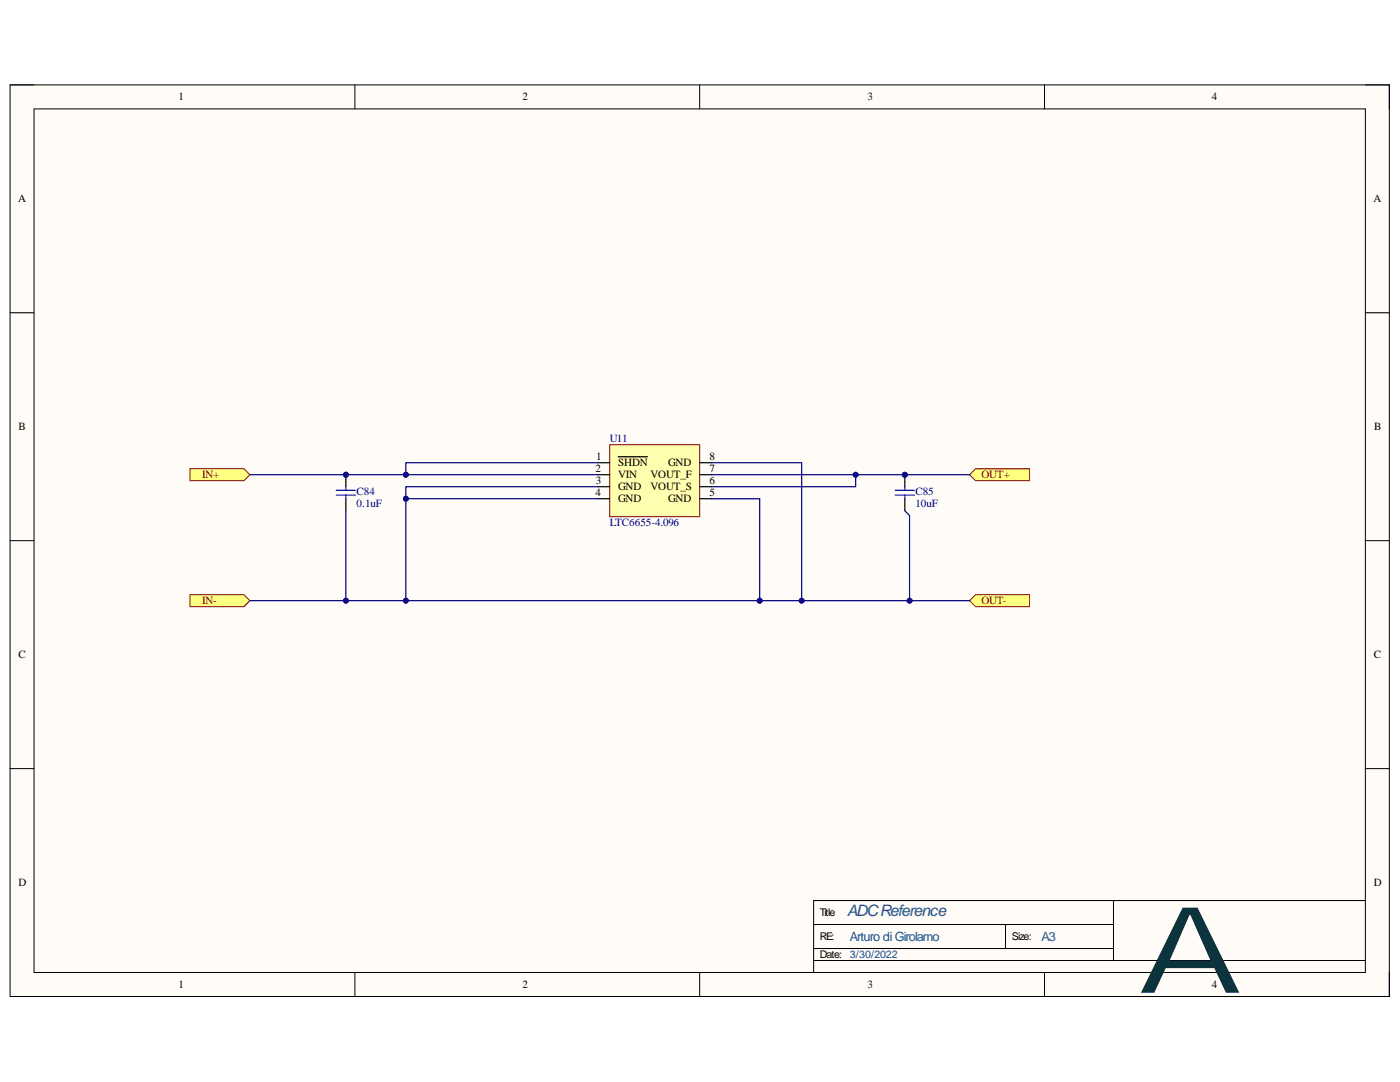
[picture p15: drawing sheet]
<svg xmlns="http://www.w3.org/2000/svg" width="279mm" height="216mm" viewBox="0 0 279 216" stroke-linecap="round" stroke-linejoin="round" font-family="sans-serif">
<defs><g id="words">
<text font-size="23.9" fill="#0c343d" x="227.1" y="198.1">A</text>
<text font-size="3.1" fill="#0b5394" x="169.1" y="182.8">ADCReference</text>
<g font-size="2.5" fill="#0b5394">
<text x="169.6" y="187.8">Arturo di Girolamo</text>
<text x="207.8" y="187.8">A3</text>
</g>
<g font-size="2.2">
<text x="35.6" y="20">1</text>
<text x="104.3" y="20">2</text>
<text x="173.1" y="20">3</text>
<text x="241.9" y="20">4</text>
<text x="3.6" y="40.4">A</text>
<text x="274.1" y="40.4">A</text>
<text x="3.7" y="85.9">B</text>
<text x="274.3" y="85.9">B</text>
<text x="118.8" y="94.3">2</text>
<text x="119" y="91.8">1</text>
<text x="123.4" y="93">SHDN</text>
<text x="123.4" y="95.4">VIN</text>
<text x="129.8" y="95.4">VOUT_F</text>
<text x="133.4" y="93">GND</text>
<text x="141.6" y="94.3">7</text>
<text x="141.6" y="91.8">8</text>
<text x="118.8" y="99">4</text>
<text x="118.9" y="96.6">3</text>
<text x="123.4" y="97.8">GND</text>
<text x="123.4" y="100.2">GND</text>
<text x="129.8" y="97.8">VOUT_S</text>
<text x="133.4" y="100.2">GND</text>
<text x="141.6" y="99">5</text>
<text x="141.6" y="96.6">6</text>
<text x="3.7" y="131.3">C</text>
<text x="274.2" y="131.3">C</text>
<text x="3.7" y="176.8">D</text>
<text x="274.2" y="176.8">D</text>
<text x="35.6" y="197.2">1</text>
<text x="104.3" y="197.2">2</text>
<text x="173.1" y="197.2">3</text>
<text x="241.9" y="197.2">4</text>
</g>
<g font-size="2.2" fill="#000080">
<text x="121.7" y="88.3">U11</text>
<text x="71.2" y="98.7">C84</text>
<text x="71.2" y="101.2">0.1uF</text>
<text x="182.7" y="98.7">C85</text>
<text x="182.7" y="101.2">10uF</text>
<text x="121.7" y="105">LTC6655-4.096</text>
</g>
<g font-size="2.2" fill="#800000">
<text x="40.4" y="95.4">IN+</text>
<text x="195.9" y="95.4">OUT+</text>
<text x="40.4" y="120.6">IN-</text>
<text x="195.9" y="120.6">OUT-</text>
</g>
<g font-size="2.1">
<text x="163.6" y="182.8">Title</text>
<text x="163.6" y="191.2">Date:</text>
<text x="163.6" y="187.6">RE:</text>
<text x="201.9" y="187.6">Size:</text>
</g>
<text font-size="2.1" fill="#0b5394" x="169.6" y="191.2">3/30/2022</text>
</g></defs>
<path d="M2 16.9h275.3v181.9h-275.3z" fill-rule="evenodd" fill="#fffcf8"/>
<path d="M2 16.9h275.3v181.9h-275.3z" fill="none" stroke="#000" stroke-width=".2"/>
<path d="M6.8 21.7h265.7v172.3h-265.7z" fill-rule="evenodd" fill="#fffcf8"/>
<g fill="none" stroke="#000" stroke-width=".2">
<path d="M2 16.9h4.8M70.8 16.9v4.8M139.6 16.9v4.8M208.5 16.9v4.8M272.5 16.9h4.8v4.8M6.8 21.7h265.7v172.3h-265.7zM2 62.4h4.8M272.5 62.4h4.8M2 107.9h4.8M272.5 107.9h4.8M2 153.4h4.8M272.5 153.4h4.8"/>
<path d="M222.2 179.7v12M272.5 179.7h-110.1v14.3M70.8 194v4.8M139.6 194v4.8M162.4 184.5h59.8M162.4 191.7h110.1M162.4 189.3h59.8M200.7 184.5v4.8M208.5 194v4.8M277.3 194v4.8"/>
</g>
<circle cx="180.6" cy="94.7" r=".48" fill="#000080"/>
<circle cx="180.6" cy="94.7" r=".48" fill="none" stroke="#000080" stroke-width=".2"/>
<path d="M180.6 94.7v2.4M180.6 99.5v2.4" fill="none" stroke="#000" stroke-width=".24"/>
<circle cx="180.6" cy="94.7" r=".48" fill="#000080"/>
<circle cx="180.6" cy="94.7" r=".48" fill="none" stroke="#000080" stroke-width=".2"/>
<path d="M178.7 97.8h3.8M178.7 98.8h3.8M180.6 97.1v.7M180.6 98.8v.7" fill="none" stroke="#00f" stroke-width=".24"/>
<circle cx="69" cy="94.7" r=".48" fill="#000080"/>
<circle cx="69" cy="94.7" r=".48" fill="none" stroke="#000080" stroke-width=".2"/>
<path d="M69 94.7v2.4M69 99.5v2.4" fill="none" stroke="#000" stroke-width=".24"/>
<circle cx="69" cy="94.7" r=".48" fill="#000080"/>
<circle cx="69" cy="94.7" r=".48" fill="none" stroke="#000080" stroke-width=".2"/>
<path d="M67.1 97.8h3.8M67.1 98.8h3.8M69 97.1v.7M69 98.8v.7" fill="none" stroke="#00f" stroke-width=".24"/>
<path d="M121.7 88.7h17.9v14.4h-17.9z" fill-rule="evenodd" fill="#ffffb0"/>
<path d="M121.7 88.7h17.9v14.4h-17.9z" fill="none" stroke="#800000" stroke-width=".2"/>
<path d="M119.3 92.3h2.4M119.3 94.7h2.4M119.3 97.1h2.4M119.3 99.5h2.4M123.4 91.1h5.8M139.6 92.3h2.4M139.6 94.7h2.4M139.6 97.1h2.4M139.6 99.5h2.4" fill="none" stroke="#000" stroke-width=".24"/>
<path d="M193.5 119.9l1.2-1.2h10.8v2.4h-10.8z" fill-rule="evenodd" fill="#ffff80"/>
<path d="M193.5 119.9l1.2-1.2h10.8v2.4h-10.8z" fill="none" stroke="#800000" stroke-width=".2"/>
<path d="M37.9 93.5h10.8l1.2 1.2-1.2 1.2h-10.8z" fill-rule="evenodd" fill="#ffff80"/>
<path d="M37.9 93.5h10.8l1.2 1.2-1.2 1.2h-10.8z" fill="none" stroke="#800000" stroke-width=".2"/>
<path d="M37.9 118.7h10.8l1.2 1.2-1.2 1.1h-10.8z" fill-rule="evenodd" fill="#ffff80"/>
<path d="M37.9 118.7h10.8l1.2 1.2-1.2 1.1h-10.8z" fill="none" stroke="#800000" stroke-width=".2"/>
<path d="M193.5 94.7l1.2-1.2h10.8v2.4h-10.8z" fill-rule="evenodd" fill="#ffff80"/>
<path d="M193.5 94.7l1.2-1.2h10.8v2.4h-10.8z" fill="none" stroke="#800000" stroke-width=".2"/>
<path d="M119.3 92.3h-38.3v2.4h-31.1" fill="none" stroke="#000080" stroke-width=".24"/>
<circle cx="81" cy="94.7" r=".48" fill="#000080"/>
<circle cx="81" cy="94.7" r=".48" fill="none" stroke="#000080" stroke-width=".2"/>
<circle cx="69" cy="94.7" r=".48" fill="#000080"/>
<circle cx="69" cy="94.7" r=".48" fill="none" stroke="#000080" stroke-width=".2"/>
<path d="M49.9 119.9h101.7" fill="none" stroke="#000080" stroke-width=".24"/>
<circle cx="69" cy="119.9" r=".48" fill="#000080"/>
<circle cx="69" cy="119.9" r=".48" fill="none" stroke="#000080" stroke-width=".2"/>
<circle cx="81" cy="119.9" r=".48" fill="#000080"/>
<circle cx="81" cy="119.9" r=".48" fill="none" stroke="#000080" stroke-width=".2"/>
<circle cx="151.6" cy="119.9" r=".48" fill="#000080"/>
<circle cx="151.6" cy="119.9" r=".48" fill="none" stroke="#000080" stroke-width=".2"/>
<path d="M81 99.5h38.3" fill="none" stroke="#000080" stroke-width=".24"/>
<circle cx="81" cy="99.5" r=".48" fill="#000080"/>
<circle cx="81" cy="99.5" r=".48" fill="none" stroke="#000080" stroke-width=".2"/>
<path d="M119.3 97.1h-38.3v22.8" fill="none" stroke="#000080" stroke-width=".24"/>
<circle cx="81" cy="99.5" r=".48" fill="#000080"/>
<circle cx="81" cy="99.5" r=".48" fill="none" stroke="#000080" stroke-width=".2"/>
<circle cx="81" cy="119.9" r=".48" fill="#000080"/>
<circle cx="81" cy="119.9" r=".48" fill="none" stroke="#000080" stroke-width=".2"/>
<path d="M81 94.7h38.3" fill="none" stroke="#000080" stroke-width=".24"/>
<circle cx="81" cy="94.7" r=".48" fill="#000080"/>
<circle cx="81" cy="94.7" r=".48" fill="none" stroke="#000080" stroke-width=".2"/>
<path d="M142 99.5h9.6v20.4h41.9" fill="none" stroke="#000080" stroke-width=".24"/>
<circle cx="151.6" cy="119.9" r=".48" fill="#000080"/>
<circle cx="151.6" cy="119.9" r=".48" fill="none" stroke="#000080" stroke-width=".2"/>
<circle cx="160" cy="119.9" r=".48" fill="#000080"/>
<circle cx="160" cy="119.9" r=".48" fill="none" stroke="#000080" stroke-width=".2"/>
<circle cx="181.5" cy="119.9" r=".48" fill="#000080"/>
<circle cx="181.5" cy="119.9" r=".48" fill="none" stroke="#000080" stroke-width=".2"/>
<path d="M142 94.7h28.8" fill="none" stroke="#000080" stroke-width=".24"/>
<circle cx="170.8" cy="94.7" r=".48" fill="#000080"/>
<circle cx="170.8" cy="94.7" r=".48" fill="none" stroke="#000080" stroke-width=".2"/>
<path d="M142 92.3h18v27.6" fill="none" stroke="#000080" stroke-width=".24"/>
<circle cx="160" cy="119.9" r=".48" fill="#000080"/>
<circle cx="160" cy="119.9" r=".48" fill="none" stroke="#000080" stroke-width=".2"/>
<path d="M69 101.9v18" fill="none" stroke="#000080" stroke-width=".24"/>
<circle cx="69" cy="119.9" r=".48" fill="#000080"/>
<circle cx="69" cy="119.9" r=".48" fill="none" stroke="#000080" stroke-width=".2"/>
<path d="M180.6 101.9l.9 1v17" fill="none" stroke="#000080" stroke-width=".24"/>
<circle cx="181.5" cy="119.9" r=".48" fill="#000080"/>
<circle cx="181.5" cy="119.9" r=".48" fill="none" stroke="#000080" stroke-width=".2"/>
<path d="M193.5 94.7h-22.7v2.4h-28.8" fill="none" stroke="#000080" stroke-width=".24"/>
<circle cx="170.8" cy="94.7" r=".48" fill="#000080"/>
<circle cx="170.8" cy="94.7" r=".48" fill="none" stroke="#000080" stroke-width=".2"/>
<circle cx="180.6" cy="94.7" r=".48" fill="#000080"/>
<circle cx="180.6" cy="94.7" r=".48" fill="none" stroke="#000080" stroke-width=".2"/>
<use href="#words"/>
</svg>
